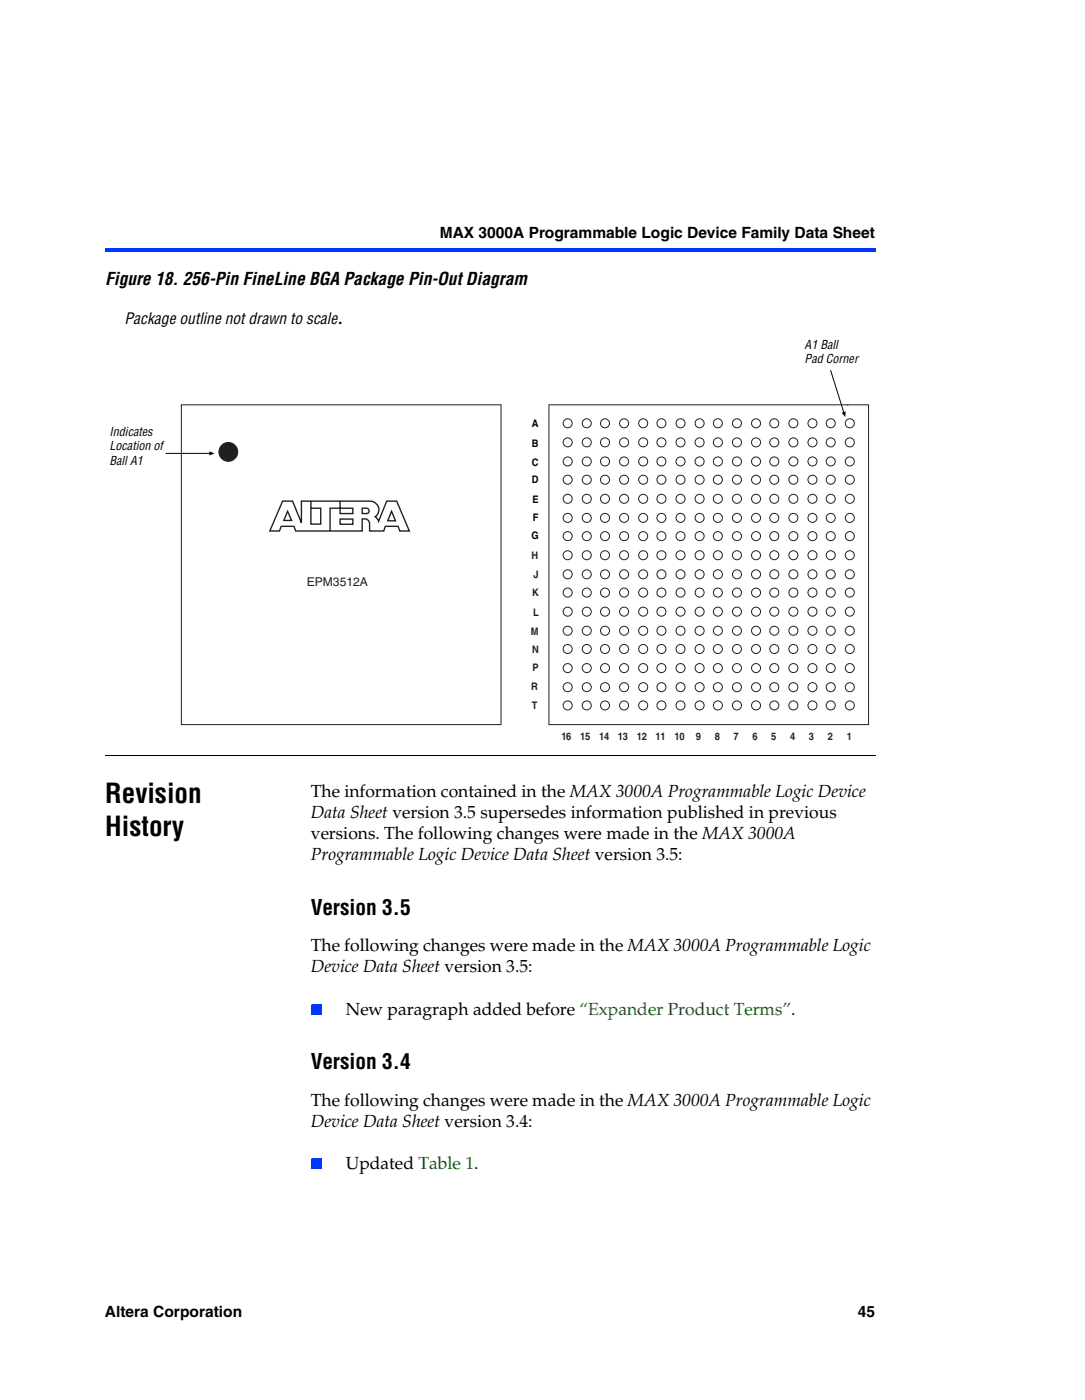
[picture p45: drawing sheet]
<svg xmlns="http://www.w3.org/2000/svg" width="197mm" height="254mm" viewBox="0 0 197 254" stroke-linecap="round" stroke-linejoin="round" font-family="sans-serif">
<defs><g id="words">
<g font-size="4.9">
<text x="19.1" y="145.7">Revision</text>
<text x="19.1" y="151.7">History</text>
</g>
<text font-size="4.2" x="61.2" y="58.9">.</text>
<g font-size="3.9">
<text x="56.4" y="165.9">Version 3.5</text>
<text x="56.4" y="194">Version 3.4</text>
</g>
<g font-size="3.2">
<text x="19.1" y="51.8">Figure 18. 256-Pin FineLine BGA Package Pin-Out Diagram</text>
<text x="56.4" y="144.6">The information contained in the MAX 3000A Programmable Logic Device</text>
<text x="56.4" y="148.4">Data Sheet version 3.5 supersedes information published in previous</text>
<text x="56.4" y="152.2">versions. The following changes were made in the MAX 3000A</text>
<text x="56.4" y="156">Programmable Logic Device Data Sheet version 3.5:</text>
<text x="56.4" y="172.6">The following changes were made in the MAX 3000A Programmable Logic</text>
<text x="56.4" y="176.4">Device Data Sheet version 3.5:</text>
<text x="62.7" y="184.1">New paragraph added before “Expander Product Terms”.</text>
<text x="56.4" y="200.7">The following changes were made in the MAX 3000A Programmable Logic</text>
<text x="56.4" y="204.5">Device Data Sheet version 3.4:</text>
<text x="62.7" y="212.2">Updated Table 1.</text>
</g>
<g font-size="2.8">
<text x="79.8" y="43.1">MAX 3000A Programmable Logic Device Family Data Sheet</text>
<text x="22.6" y="58.9">Package outline not drawn to scale</text>
<text x="19" y="238.9">Altera Corporation</text>
<text x="155.6" y="238.9">45</text>
</g>
<g font-size="2.8" fill="#0036ff">
<text x="56.4" y="184.1">■</text>
<text x="56.4" y="212.2">■</text>
</g>
<g font-size="2.2">
<text x="146" y="63.2">A1 Ball</text>
<text x="146" y="65.9">Pad Corner</text>
<text x="19.9" y="79.1">Indicates</text>
<text x="19.9" y="81.7">Location of</text>
<text x="19.9" y="84.4">Ball A1</text>
</g>
<text font-size="2.2" fill="#231f20" x="55.6" y="106.4">EPM3512A</text>
<g font-size="1.9">
<text x="96.5" y="77.5">A</text>
<text x="96.5" y="81.1">B</text>
<text x="96.5" y="87.6">D</text>
<text x="96.5" y="84.5">C</text>
<text x="96.6" y="91.2">E</text>
<text x="96.7" y="94.5">F</text>
<text x="96.4" y="97.9">G</text>
</g>
<g font-size="1.9" fill="#231f20">
<text x="96.5" y="101.5">H</text>
<text x="96.8" y="104.8">J</text>
<text x="96.5" y="108.2">K</text>
<text x="96.7" y="111.7">L</text>
<text x="96.3" y="115.2">M</text>
<text x="96.5" y="118.4">N</text>
<text x="96.4" y="125.2">R</text>
<text x="96.6" y="121.8">P</text>
<text x="96.5" y="128.7">T</text>
<text x="101.9" y="134.2">16</text>
<text x="105.3" y="134.2">15</text>
<text x="108.7" y="134.2">14</text>
<text x="112.1" y="134.2">13</text>
<text x="115.5" y="134.2">12</text>
<text x="119" y="134.2">11</text>
<text x="122.4" y="134.2">10</text>
<text x="126.2" y="134.2">9</text>
<text x="129.7" y="134.2">8</text>
<text x="133.1" y="134.2">7</text>
<text x="136.5" y="134.2">6</text>
<text x="139.9" y="134.2">5</text>
<text x="143.3" y="134.2">4</text>
<text x="146.8" y="134.2">3</text>
<text x="150.2" y="134.2">2</text>
<text x="153.6" y="134.2">1</text>
</g>
</g></defs>
<g fill="#0036ff">
<path d="M19.1 45h.3v.7h-.3z"/>
<path d="M19.4 45h139.5v.7h-139.5z"/>
</g>
<path d="M19.1 137.1h139.7" fill="none" stroke="#000" stroke-width=".18"/>
<path d="M19.6 60.9h138.3v74h-138.3z" fill="#fff"/>
<g fill="none" stroke="#231f20" stroke-width=".18">
<path d="M32.9 73.4h58v58.1h-58zM99.6 73.4h58v58.1h-58zM153.7 73.5h.1"/>
<circle cx="103" cy="76.8" r=".82"/>
<circle cx="106.5" cy="76.8" r=".82"/>
<circle cx="109.8" cy="76.8" r=".82"/>
<circle cx="113.2" cy="76.8" r=".82"/>
<circle cx="116.7" cy="76.8" r=".82"/>
<circle cx="120" cy="76.8" r=".82"/>
<circle cx="123.5" cy="76.8" r=".82"/>
<circle cx="126.9" cy="76.8" r=".82"/>
<circle cx="130.2" cy="76.8" r=".82"/>
<circle cx="133.7" cy="76.8" r=".82"/>
<circle cx="137.2" cy="76.8" r=".82"/>
<circle cx="140.5" cy="76.8" r=".82"/>
<circle cx="143.9" cy="76.8" r=".82"/>
<circle cx="147.4" cy="76.8" r=".82"/>
<circle cx="150.7" cy="76.8" r=".82"/>
<circle cx="154.2" cy="76.8" r=".82"/>
<circle cx="103" cy="87" r=".82"/>
<circle cx="103" cy="83.7" r=".82"/>
<circle cx="103" cy="90.5" r=".82"/>
<circle cx="103" cy="97.3" r=".82"/>
<circle cx="103" cy="94" r=".82"/>
<circle cx="103" cy="80.3" r=".82"/>
<circle cx="106.5" cy="87" r=".82"/>
<circle cx="106.5" cy="83.7" r=".82"/>
<circle cx="106.5" cy="90.5" r=".82"/>
<circle cx="106.5" cy="97.3" r=".82"/>
<circle cx="106.5" cy="94" r=".82"/>
<circle cx="106.5" cy="80.3" r=".82"/>
<circle cx="109.8" cy="87" r=".82"/>
<circle cx="109.8" cy="83.7" r=".82"/>
<circle cx="109.8" cy="90.5" r=".82"/>
<circle cx="109.8" cy="97.3" r=".82"/>
<circle cx="109.8" cy="94" r=".82"/>
<circle cx="109.8" cy="80.3" r=".82"/>
<circle cx="113.2" cy="87" r=".82"/>
<circle cx="113.2" cy="83.7" r=".82"/>
<circle cx="113.2" cy="90.5" r=".82"/>
<circle cx="113.2" cy="97.3" r=".82"/>
<circle cx="113.2" cy="94" r=".82"/>
<circle cx="113.2" cy="80.3" r=".82"/>
<circle cx="116.7" cy="87" r=".82"/>
<circle cx="116.7" cy="83.7" r=".82"/>
<circle cx="116.7" cy="90.5" r=".82"/>
<circle cx="116.7" cy="97.3" r=".82"/>
<circle cx="116.7" cy="94" r=".82"/>
<circle cx="116.7" cy="80.3" r=".82"/>
<circle cx="120" cy="87" r=".82"/>
<circle cx="120" cy="83.7" r=".82"/>
<circle cx="120" cy="90.5" r=".82"/>
<circle cx="120" cy="97.3" r=".82"/>
<circle cx="120" cy="94" r=".82"/>
<circle cx="120" cy="80.3" r=".82"/>
<circle cx="123.5" cy="87" r=".82"/>
<circle cx="123.5" cy="83.7" r=".82"/>
<circle cx="123.5" cy="90.5" r=".82"/>
<circle cx="123.5" cy="97.3" r=".82"/>
<circle cx="123.5" cy="94" r=".82"/>
<circle cx="123.5" cy="80.3" r=".82"/>
<circle cx="126.9" cy="87" r=".82"/>
<circle cx="126.9" cy="83.7" r=".82"/>
<circle cx="126.9" cy="90.5" r=".82"/>
<circle cx="126.9" cy="97.3" r=".82"/>
<circle cx="126.9" cy="94" r=".82"/>
<circle cx="126.9" cy="80.3" r=".82"/>
<circle cx="130.2" cy="87" r=".82"/>
<circle cx="130.2" cy="83.7" r=".82"/>
<circle cx="130.2" cy="90.5" r=".82"/>
<circle cx="130.2" cy="97.3" r=".82"/>
<circle cx="130.2" cy="94" r=".82"/>
<circle cx="130.2" cy="80.3" r=".82"/>
<circle cx="133.7" cy="87" r=".82"/>
<circle cx="133.7" cy="83.7" r=".82"/>
<circle cx="133.7" cy="90.5" r=".82"/>
<circle cx="133.7" cy="97.3" r=".82"/>
<circle cx="133.7" cy="94" r=".82"/>
<circle cx="133.7" cy="80.3" r=".82"/>
<circle cx="137.2" cy="87" r=".82"/>
<circle cx="137.2" cy="83.7" r=".82"/>
<circle cx="137.2" cy="90.5" r=".82"/>
<circle cx="137.2" cy="97.3" r=".82"/>
<circle cx="137.2" cy="94" r=".82"/>
<circle cx="137.2" cy="80.3" r=".82"/>
<circle cx="140.5" cy="87" r=".82"/>
<circle cx="140.5" cy="83.7" r=".82"/>
<circle cx="140.5" cy="90.5" r=".82"/>
<circle cx="140.5" cy="97.3" r=".82"/>
<circle cx="140.5" cy="94" r=".82"/>
<circle cx="140.5" cy="80.3" r=".82"/>
<circle cx="143.9" cy="87" r=".82"/>
<circle cx="143.9" cy="83.7" r=".82"/>
<circle cx="143.9" cy="90.5" r=".82"/>
<circle cx="143.9" cy="97.3" r=".82"/>
<circle cx="143.9" cy="94" r=".82"/>
<circle cx="143.9" cy="80.3" r=".82"/>
<circle cx="147.4" cy="87" r=".82"/>
<circle cx="147.4" cy="83.7" r=".82"/>
<circle cx="147.4" cy="90.5" r=".82"/>
<circle cx="147.4" cy="97.3" r=".82"/>
<circle cx="147.4" cy="94" r=".82"/>
<circle cx="147.4" cy="80.3" r=".82"/>
<circle cx="150.7" cy="87" r=".82"/>
<circle cx="150.7" cy="83.7" r=".82"/>
<circle cx="150.7" cy="90.5" r=".82"/>
<circle cx="150.7" cy="97.3" r=".82"/>
<circle cx="150.7" cy="94" r=".82"/>
<circle cx="150.7" cy="80.3" r=".82"/>
<circle cx="154.2" cy="87" r=".82"/>
<circle cx="154.2" cy="83.7" r=".82"/>
<circle cx="154.2" cy="90.5" r=".82"/>
<circle cx="154.2" cy="97.3" r=".82"/>
<circle cx="154.2" cy="94" r=".82"/>
<circle cx="154.2" cy="80.3" r=".82"/>
<circle cx="103" cy="100.7" r=".82"/>
<circle cx="103" cy="111" r=".82"/>
<circle cx="103" cy="114.4" r=".82"/>
<circle cx="103" cy="117.7" r=".82"/>
<circle cx="103" cy="104.2" r=".82"/>
<circle cx="103" cy="107.5" r=".82"/>
<circle cx="106.5" cy="100.7" r=".82"/>
<circle cx="106.5" cy="111" r=".82"/>
<circle cx="106.5" cy="114.4" r=".82"/>
<circle cx="106.5" cy="104.2" r=".82"/>
<circle cx="106.5" cy="117.7" r=".82"/>
<circle cx="106.5" cy="107.5" r=".82"/>
<circle cx="109.8" cy="100.7" r=".82"/>
<circle cx="109.8" cy="111" r=".82"/>
<circle cx="109.8" cy="114.4" r=".82"/>
<circle cx="109.8" cy="104.2" r=".82"/>
<circle cx="109.8" cy="117.7" r=".82"/>
<circle cx="109.8" cy="107.5" r=".82"/>
<circle cx="113.2" cy="100.7" r=".82"/>
<circle cx="113.2" cy="111" r=".82"/>
<circle cx="113.2" cy="114.4" r=".82"/>
<circle cx="113.2" cy="117.7" r=".82"/>
<circle cx="113.2" cy="104.2" r=".82"/>
<circle cx="113.2" cy="107.5" r=".82"/>
<circle cx="116.7" cy="100.7" r=".82"/>
<circle cx="116.7" cy="111" r=".82"/>
<circle cx="116.7" cy="114.4" r=".82"/>
<circle cx="116.7" cy="104.2" r=".82"/>
<circle cx="116.7" cy="117.7" r=".82"/>
<circle cx="116.7" cy="107.5" r=".82"/>
<circle cx="120" cy="100.7" r=".82"/>
<circle cx="120" cy="111" r=".82"/>
<circle cx="120" cy="114.4" r=".82"/>
<circle cx="120" cy="104.2" r=".82"/>
<circle cx="120" cy="117.7" r=".82"/>
<circle cx="120" cy="107.5" r=".82"/>
<circle cx="123.5" cy="100.7" r=".82"/>
<circle cx="123.5" cy="111" r=".82"/>
<circle cx="123.5" cy="114.4" r=".82"/>
<circle cx="123.5" cy="117.7" r=".82"/>
<circle cx="123.5" cy="104.2" r=".82"/>
<circle cx="123.5" cy="107.5" r=".82"/>
<circle cx="126.9" cy="100.7" r=".82"/>
<circle cx="126.9" cy="111" r=".82"/>
<circle cx="126.9" cy="114.4" r=".82"/>
<circle cx="126.9" cy="104.2" r=".82"/>
<circle cx="126.9" cy="117.7" r=".82"/>
<circle cx="126.9" cy="107.5" r=".82"/>
<circle cx="130.2" cy="100.7" r=".82"/>
<circle cx="130.2" cy="111" r=".82"/>
<circle cx="130.2" cy="114.4" r=".82"/>
<circle cx="130.2" cy="104.2" r=".82"/>
<circle cx="130.2" cy="117.7" r=".82"/>
<circle cx="130.2" cy="107.5" r=".82"/>
<circle cx="133.7" cy="100.7" r=".82"/>
<circle cx="133.7" cy="111" r=".82"/>
<circle cx="133.7" cy="114.4" r=".82"/>
<circle cx="133.7" cy="117.7" r=".82"/>
<circle cx="133.7" cy="104.2" r=".82"/>
<circle cx="133.7" cy="107.5" r=".82"/>
<circle cx="137.2" cy="100.7" r=".82"/>
<circle cx="137.2" cy="111" r=".82"/>
<circle cx="137.2" cy="114.4" r=".82"/>
<circle cx="137.2" cy="117.7" r=".82"/>
<circle cx="137.2" cy="104.2" r=".82"/>
<circle cx="137.2" cy="107.5" r=".82"/>
<circle cx="140.5" cy="100.7" r=".82"/>
<circle cx="140.5" cy="111" r=".82"/>
<circle cx="140.5" cy="114.4" r=".82"/>
<circle cx="140.5" cy="104.2" r=".82"/>
<circle cx="140.5" cy="117.7" r=".82"/>
<circle cx="140.5" cy="107.5" r=".82"/>
<circle cx="143.9" cy="100.7" r=".82"/>
<circle cx="143.9" cy="111" r=".82"/>
<circle cx="143.9" cy="114.4" r=".82"/>
<circle cx="143.9" cy="104.2" r=".82"/>
<circle cx="143.9" cy="117.7" r=".82"/>
<circle cx="143.9" cy="107.5" r=".82"/>
<circle cx="147.4" cy="100.7" r=".82"/>
<circle cx="147.4" cy="111" r=".82"/>
<circle cx="147.4" cy="114.4" r=".82"/>
<circle cx="147.4" cy="117.7" r=".82"/>
<circle cx="147.4" cy="104.2" r=".82"/>
<circle cx="147.4" cy="107.5" r=".82"/>
<circle cx="150.7" cy="100.7" r=".82"/>
<circle cx="150.7" cy="111" r=".82"/>
<circle cx="150.7" cy="114.4" r=".82"/>
<circle cx="150.7" cy="104.2" r=".82"/>
<circle cx="150.7" cy="117.7" r=".82"/>
<circle cx="150.7" cy="107.5" r=".82"/>
<circle cx="154.2" cy="100.7" r=".82"/>
<circle cx="154.2" cy="111" r=".82"/>
<circle cx="154.2" cy="114.4" r=".82"/>
<circle cx="154.2" cy="117.7" r=".82"/>
<circle cx="154.2" cy="104.2" r=".82"/>
<circle cx="154.2" cy="107.5" r=".82"/>
<circle cx="103" cy="128" r=".82"/>
<circle cx="103" cy="124.7" r=".82"/>
<circle cx="103" cy="121.2" r=".82"/>
<circle cx="106.5" cy="128" r=".82"/>
<circle cx="106.5" cy="124.7" r=".82"/>
<circle cx="106.5" cy="121.2" r=".82"/>
<circle cx="109.8" cy="128" r=".82"/>
<circle cx="109.8" cy="124.7" r=".82"/>
<circle cx="109.8" cy="121.2" r=".82"/>
<circle cx="113.2" cy="128" r=".82"/>
<circle cx="113.2" cy="124.7" r=".82"/>
<circle cx="113.2" cy="121.2" r=".82"/>
<circle cx="116.7" cy="128" r=".82"/>
<circle cx="116.7" cy="124.7" r=".82"/>
<circle cx="116.7" cy="121.2" r=".82"/>
<circle cx="120" cy="128" r=".82"/>
<circle cx="120" cy="124.7" r=".82"/>
<circle cx="120" cy="121.2" r=".82"/>
<circle cx="123.5" cy="128" r=".82"/>
<circle cx="123.5" cy="124.7" r=".82"/>
<circle cx="123.5" cy="121.2" r=".82"/>
<circle cx="126.9" cy="128" r=".82"/>
<circle cx="126.9" cy="124.7" r=".82"/>
<circle cx="126.9" cy="121.2" r=".82"/>
<circle cx="130.2" cy="128" r=".82"/>
<circle cx="130.2" cy="124.7" r=".82"/>
<circle cx="130.2" cy="121.2" r=".82"/>
<circle cx="133.7" cy="128" r=".82"/>
<circle cx="133.7" cy="124.7" r=".82"/>
<circle cx="133.7" cy="121.2" r=".82"/>
<circle cx="137.2" cy="128" r=".82"/>
<circle cx="137.2" cy="124.7" r=".82"/>
<circle cx="137.2" cy="121.2" r=".82"/>
<circle cx="140.5" cy="128" r=".82"/>
<circle cx="140.5" cy="124.7" r=".82"/>
<circle cx="140.5" cy="121.2" r=".82"/>
<circle cx="143.9" cy="128" r=".82"/>
<circle cx="143.9" cy="124.7" r=".82"/>
<circle cx="143.9" cy="121.2" r=".82"/>
<circle cx="147.4" cy="128" r=".82"/>
<circle cx="147.4" cy="124.7" r=".82"/>
<circle cx="147.4" cy="121.2" r=".82"/>
<circle cx="150.7" cy="128" r=".82"/>
<circle cx="150.7" cy="124.7" r=".82"/>
<circle cx="150.7" cy="121.2" r=".82"/>
<circle cx="154.2" cy="128" r=".82"/>
<circle cx="154.2" cy="124.7" r=".82"/>
<circle cx="154.2" cy="121.2" r=".82"/>
</g>
<circle cx="41.4" cy="82" r="1.71" fill="#231f20" stroke="#231f20" stroke-width=".18"/>
<path d="M150.7 67.2l2.4 7.6M30 82.3h8" fill="none" stroke="#000" stroke-width=".18"/>
<g fill="#000">
<path d="M152.7 74.9l.7-.3v1.1z" fill-rule="evenodd"/>
<path d="M38 81.9l.9 .4-.9 .3z" fill-rule="evenodd"/>
</g>
<path d="M51.3 90.9h1.8l1.6 4v-4h12.5a1.54 1.54 0 0 1 1.5 1.1 1.54 1.54 0 0 1-.6 1.7l.6 .9 1.5-3.7h1.8l2.3 5.4h-1.8l-.3-.8h-2.3l-.3 .8h-2.5l-.2-1.7-.5-.5h-.7v2.2h-12.1l-.3-.8h-2.3l-.3 .8h-1.7zM52.2 92.8l.7 1.6h-1.4zM56.4 90.9v4.2h1.8v-2.9h-1.8M61.7 94.2h2.3v.9h-2.3zM61.7 90.9v2.3h2.3v-1h-4.1v4.1M65.7 92.2h.8a.48 .48 0 0 1 .5 .5 .48 .48 0 0 1-.5 .5h-.8zM71 92.8l.8 1.7h-1.5z" fill="none" stroke="#231f20" stroke-width=".25"/>
<use href="#words"/>
</svg>
